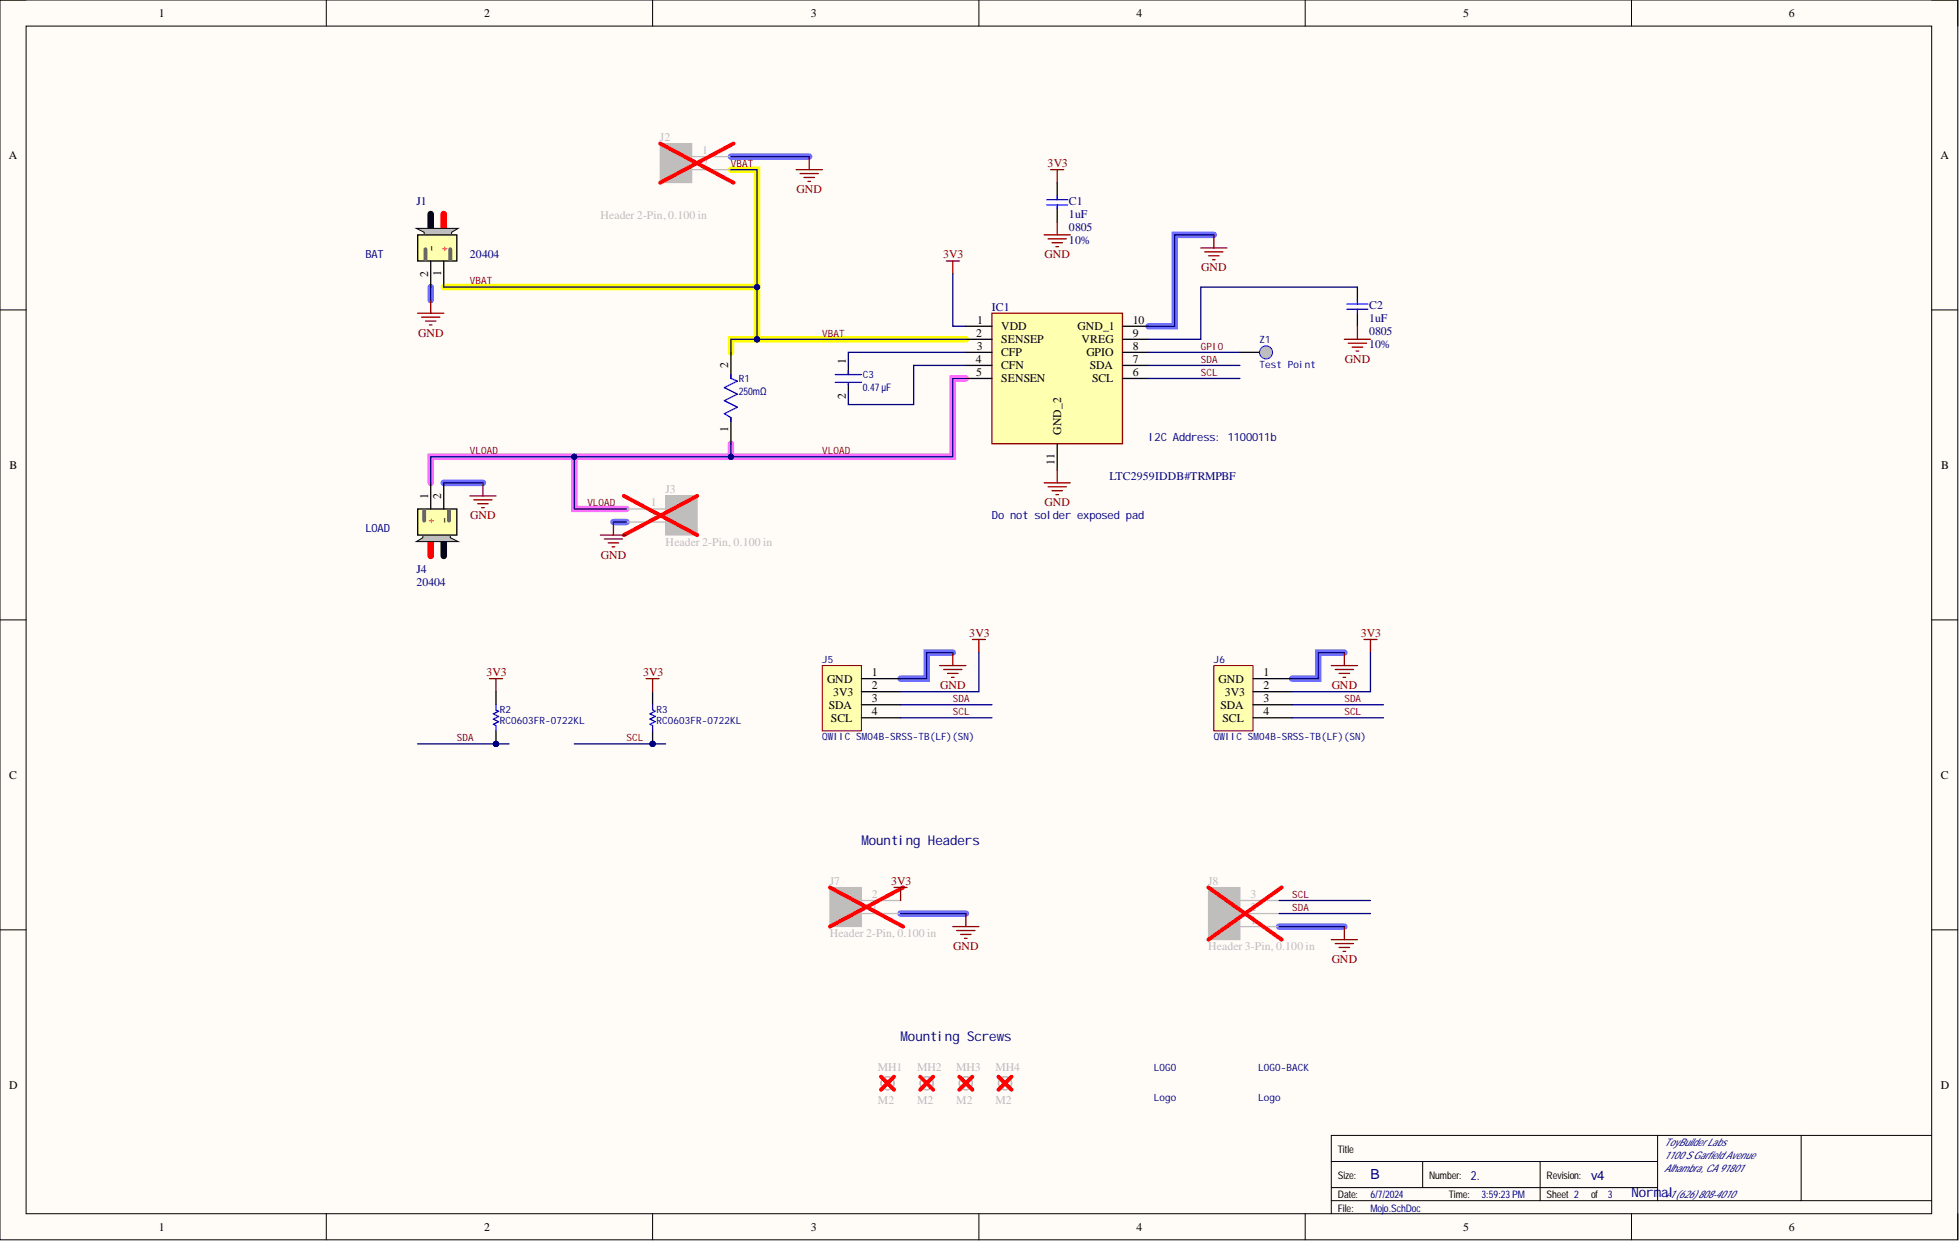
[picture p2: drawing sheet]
<svg xmlns="http://www.w3.org/2000/svg" width="381mm" height="241mm" viewBox="0 0 381 241" stroke-linecap="round" stroke-linejoin="round" font-family="sans-serif">
<defs><g id="words">
<text font-size="2.7" fill="#000080" x="266.5" y="229.3">B</text>
<g font-size="2.6">
<text x="84.6" y="49" transform="rotate(-90 84.6 49)">-</text>
<text x="87.2" y="101.8" transform="rotate(-90 87.2 101.8)">-</text>
</g>
<g font-size="2.6" fill="#000080">
<text x="167.5" y="164.3">Mounting Headers</text>
<text x="175.2" y="202.3">Mounting Screws</text>
<text x="317.3" y="232.8">Normal</text>
</g>
<g font-size="2.5" fill="#000080">
<text x="286.1" y="229.4">2.</text>
<text x="309.4" y="229.4">v4</text>
</g>
<g font-size="2.3">
<text x="30.9" y="3.3">1</text>
<text x="94.2" y="3.3">2</text>
<text x="157.7" y="3.3">3</text>
<text x="221" y="3.3">4</text>
<text x="284.6" y="3.3">5</text>
<text x="347.9" y="3.3">6</text>
<text x="1.7" y="30.9">A</text>
<text x="377.4" y="30.9">A</text>
<text x="83.3" y="53.8" transform="rotate(-90 83.3 53.8)">2</text>
<text x="85.8" y="53.6" transform="rotate(-90 85.8 53.6)">1</text>
<text x="189.9" y="65.5">2</text>
<text x="190" y="62.9">1</text>
<text x="194.7" y="64.2">VDD</text>
<text x="209.6" y="64.2">GND_1</text>
<text x="220.3" y="62.9">10</text>
<text x="220.3" y="65.5">9</text>
<text x="141.6" y="71.6" transform="rotate(-90 141.6 71.6)">2</text>
<text x="164.5" y="70.8" transform="rotate(-90 164.5 70.8)">1</text>
<text x="189.8" y="70.5">4</text>
<text x="190" y="68">3</text>
<text x="194.7" y="66.7">SENSEP</text>
<text x="194.7" y="69.3">CFP</text>
<text x="194.7" y="71.8">CFN</text>
<text x="210.4" y="66.7">VREG</text>
<text x="211.3" y="69.3">GPIO</text>
<text x="212" y="71.8">SDA</text>
<text x="220.3" y="68">8</text>
<text x="220.3" y="70.5">7</text>
<text x="164.5" y="77.6" transform="rotate(-90 164.5 77.6)">2</text>
<text x="189.9" y="73.1">5</text>
<text x="194.7" y="74.4">SENSEN</text>
<text x="212.4" y="74.4">SCL</text>
<text x="220.3" y="73.1">6</text>
<text x="141.6" y="84.1" transform="rotate(-90 141.6 84.1)">1</text>
<text x="206.4" y="84.5" transform="rotate(-90 206.4 84.5)">GND_2</text>
<text x="1.9" y="91.2">B</text>
<text x="205.1" y="90.3" transform="rotate(-90 205.1 90.3)">11</text>
<text x="377.5" y="91.2">B</text>
<text x="83.3" y="96.9" transform="rotate(-90 83.3 96.9)">1</text>
<text x="85.8" y="96.9" transform="rotate(-90 85.8 96.9)">2</text>
<text x="169.6" y="131.4">1</text>
<text x="245.7" y="131.4">1</text>
<text x="160.9" y="132.7">GND</text>
<text x="161.2" y="137.8">SDA</text>
<text x="162" y="135.3">3V3</text>
<text x="169.6" y="134">2</text>
<text x="169.6" y="136.5">3</text>
<text x="237" y="132.7">GND</text>
<text x="237.3" y="137.8">SDA</text>
<text x="238.2" y="135.3">3V3</text>
<text x="245.7" y="134">2</text>
<text x="245.7" y="136.5">3</text>
<text x="161.6" y="140.3">SCL</text>
<text x="169.6" y="139.1">4</text>
<text x="237.8" y="140.3">SCL</text>
<text x="245.7" y="139.1">4</text>
<text x="1.8" y="151.4">C</text>
<text x="377.5" y="151.4">C</text>
<text x="1.8" y="211.7">D</text>
<text x="377.5" y="211.7">D</text>
<text x="30.9" y="239.3">1</text>
<text x="94.2" y="239.3">2</text>
<text x="157.7" y="239.3">3</text>
<text x="221" y="239.3">4</text>
<text x="284.6" y="239.3">5</text>
<text x="347.9" y="239.3">6</text>
</g>
<g font-size="2.3" fill="#bfbebc">
<text x="128.4" y="27.4">J2</text>
<text x="136.6" y="29.9">1</text>
<text x="131.7" y="33.7">2</text>
<text x="131.9" y="31.2">1</text>
<text x="136.6" y="32.5">2</text>
<text x="116.8" y="42.6">Header 2-Pin, 0.100 in</text>
<text x="129.5" y="95.9">J3</text>
<text x="126.4" y="101">2</text>
<text x="126.6" y="98.5">1</text>
<text x="131.2" y="99.7">1</text>
<text x="129.5" y="106.1">Header 2-Pin, 0.100 in</text>
<text x="131.2" y="102.3">2</text>
<text x="161.4" y="172">J7</text>
<text x="235" y="172">J8</text>
<text x="164.7" y="175.9">2</text>
<text x="164.9" y="178.4">1</text>
<text x="169.6" y="177.1">1</text>
<text x="169.6" y="174.6">2</text>
<text x="238.4" y="175.9">3</text>
<text x="243.2" y="179.7">1</text>
<text x="243.2" y="177.1">2</text>
<text x="243.2" y="174.6">3</text>
<text x="161.4" y="182.2">Header 2-Pin, 0.100 in</text>
<text x="235" y="184.7">Header 3-Pin, 0.100 in</text>
<text x="238.5" y="180.9">1</text>
<text x="170.8" y="208.3">MH1</text>
<text x="178.4" y="208.3">MH2</text>
<text x="186" y="208.3">MH3</text>
<text x="193.6" y="208.3">MH4</text>
<text x="170.8" y="214.6">M2</text>
<text x="178.4" y="214.6">M2</text>
<text x="186" y="214.6">M2</text>
<text x="193.6" y="214.6">M2</text>
</g>
<g font-size="2.3" fill="#800000">
<text x="203.8" y="32.5">3V3</text>
<text x="154.9" y="37.6">GND</text>
<text x="183.4" y="50.2">3V3</text>
<text x="203.2" y="50.2">GND</text>
<text x="233.6" y="52.8">GND</text>
<text x="81.3" y="65.5">GND</text>
<text x="261.5" y="70.5">GND</text>
<text x="91.5" y="101">GND</text>
<text x="203.2" y="98.5">GND</text>
<text x="116.9" y="108.6">GND</text>
<text x="188.5" y="123.8">3V3</text>
<text x="264.7" y="123.8">3V3</text>
<text x="94.6" y="131.4">3V3</text>
<text x="125.1" y="131.4">3V3</text>
<text x="182.9" y="134">GND</text>
<text x="259" y="134">GND</text>
<text x="173.3" y="172">3V3</text>
<text x="185.4" y="184.7">GND</text>
<text x="259" y="187.3">GND</text>
</g>
<g font-size="2.3" fill="#000080">
<text x="81" y="39.8">J1</text>
<text x="207.9" y="39.8">C1</text>
<text x="207.9" y="42.4">1uF</text>
<text x="207.9" y="44.9">0805</text>
<text x="207.9" y="47.5">10%</text>
<text x="91.4" y="50.2">20404</text>
<text x="192.9" y="60.4">IC1</text>
<text x="266.3" y="62.7">1uF</text>
<text x="266.3" y="65.2">0805</text>
<text x="266.3" y="60.1">C2</text>
<text x="266.3" y="67.8">10%</text>
<text x="215.8" y="93.4">LTC2959IDDB#TRMPBF</text>
<text x="81" y="111.4">J4</text>
<text x="81" y="113.9">20404</text>
</g>
<g font-size="2.2" fill="#000080">
<text x="71.1" y="50.2">BAT</text>
<text x="223.4" y="85.8">I2C Address: 1100011b</text>
<text x="192.9" y="101">Do not solder exposed pad</text>
<text x="71.1" y="103.5">LOAD</text>
</g>
<g font-size="2.2" fill="#f00">
<text x="87.1" y="49" transform="rotate(-90 87.1 49)">+</text>
<text x="84.5" y="101.8" transform="rotate(-90 84.5 101.8)">+</text>
</g>
<g font-size="2" fill="#000080">
<text x="143.7" y="76.7">250mΩ</text>
<text x="167.8" y="76">0.47 μF</text>
<text x="323.7" y="222.9">ToyBuilder Labs</text>
<text x="323.7" y="225.4">1100 S Garfield Avenue</text>
<text x="323.7" y="228">Alhambra, CA 91801</text>
<text x="266.5" y="233">6/7/2024</text>
<text x="288.1" y="233">3:59:23 PM</text>
<text x="312.7" y="233">3</text>
<text x="323.7" y="233">+1(626)808-4010</text>
<text x="266.5" y="235.6">Mojo.SchDoc</text>
</g>
<g font-size="2">
<text x="260.2" y="224.2">Title</text>
<text x="260.2" y="229.2">Size:</text>
<text x="260.2" y="233">Date:</text>
<text x="278" y="229.2">Number:</text>
<text x="281.8" y="233">Time:</text>
<text x="300.8" y="229.2">Revision:</text>
<text x="300.8" y="233">Sheet 2</text>
<text x="309.4" y="233">of</text>
<text x="260.2" y="235.6">File:</text>
</g>
<g font-size="1.9" fill="#800000">
<text x="142.2" y="32.5">VBAT</text>
<text x="91.4" y="55.3">VBAT</text>
<text x="159.9" y="65.5">VBAT</text>
<text x="233.5" y="70.5">SDA</text>
<text x="233.5" y="68">GPIO</text>
<text x="233.5" y="73.1">SCL</text>
<text x="91.4" y="88.3">VLOAD</text>
<text x="159.9" y="88.3">VLOAD</text>
<text x="114.2" y="98.5">VLOAD</text>
<text x="185.3" y="136.5">SDA</text>
<text x="261.5" y="136.5">SDA</text>
<text x="185.3" y="139.1">SCL</text>
<text x="261.5" y="139.1">SCL</text>
<text x="88.8" y="144.1">SDA</text>
<text x="121.8" y="144.1">SCL</text>
<text x="251.3" y="177.1">SDA</text>
<text x="251.3" y="174.6">SCL</text>
</g>
<g font-size="1.9" fill="#000080">
<text x="245" y="66.7">Z1</text>
<text x="245" y="71.6">Test Point</text>
<text x="143.7" y="74.4">R1</text>
<text x="167.8" y="73.6">C3</text>
<text x="159.9" y="128.9">J5</text>
<text x="236.1" y="128.9">J6</text>
<text x="97.2" y="138.6">R2</text>
<text x="97.2" y="140.8">RC0603FR-0722KL</text>
<text x="127.7" y="138.6">R3</text>
<text x="127.7" y="140.8">RC0603FR-0722KL</text>
<text x="159.9" y="143.9">QWIIC SM04B-SRSS-TB(LF)(SN)</text>
<text x="236.1" y="143.9">QWIIC SM04B-SRSS-TB(LF)(SN)</text>
<text x="224.4" y="208.3">LOGO</text>
<text x="244.7" y="208.3">LOGO-BACK</text>
<text x="224.4" y="214.2">Logo</text>
<text x="244.7" y="214.2">Logo</text>
</g>
<g font-size="1.1" fill="#bfbebc">
<text x="172" y="211">M2</text>
<text x="179.6" y="211">M2</text>
<text x="187.3" y="211">M2</text>
<text x="194.9" y="211">M2</text>
</g>
</g></defs>
<path d="M0 0h380.8v241.1h-380.8z" fill-rule="evenodd" fill="#fffcf8"/>
<path d="M0 0h380.8v241.1h-380.8z" fill="none" stroke="#000" stroke-width=".19"/>
<path d="M5.1 5.1h370.6v230.9h-370.6z" fill-rule="evenodd" fill="#fffcf8"/>
<g fill="none" stroke="#000" stroke-width=".19">
<path d="M0 0h5.1M63.5 0v5.1M126.9 0v5.1M190.4 0v5.1M253.8 0v5.1M317.3 0v5.1M375.7 0h5.1v5.1M5.1 5.1h370.6v230.9h-370.6zM0 60.3h5.1M375.7 60.3h5.1M0 120.5h5.1M375.7 120.5h5.1"/>
<path d="M0 180.8h5.1M375.7 180.8h5.1M63.5 236v5.1M126.9 236v5.1M190.4 236v5.1M253.8 236v5.1M258.9 225.8h63.5M258.9 233.5h116.8M258.9 230.9h63.5M276.7 225.8v5.1M299.5 225.8v7.7M317.3 236v5.1"/>
<path d="M322.4 220.8v12.7M350.3 220.8v12.7M375.7 220.8h-116.8v15.2M380.8 236v5.1"/>
</g>
<path d="M142.2 30.4h15.2M83.8 55.8v2.6M236.1 45.7h-7.6v17.7h-5.1M86.3 93.9h7.6M119.3 101.5h2.5M185.3 126.9h-5.1v5.1h-5M261.5 126.9h-5.1v5.1h-5.1M175.2 177.6h12.6M248.8 180.2h12.7" fill="none" stroke="#6e6eff" stroke-width="1.3"/>
<path d="M187.8 73.6h-2.5v15.2h-101.5v5.1M111.7 88.8v10.2h10.1M142.2 86.3v2.5" fill="none" stroke="#ff6eff" stroke-width="1.3"/>
<path d="M142.2 33h5v22.8M86.3 55.8h60.9v10.2M147.2 66h-5v2.5M147.2 66h40.6" fill="none" stroke="#ff0" stroke-width="1.3"/>
<path d="M192.9 60.9h25.4v25.4h-25.4z" fill-rule="evenodd" fill="#ffffb0"/>
<path d="M192.9 60.9h25.4v25.4h-25.4z" fill="none" stroke="#800000" stroke-width=".25"/>
<path d="M187.8 63.4h5.1M187.8 66h5.1M187.8 68.5h5.1M187.8 71.1h5.1M187.8 73.6h5.1M218.3 63.4h5.1M218.3 66h5.1M218.3 68.5h5.1M218.3 71.1h5.1M218.3 73.6h5.1M205.6 86.3v5.1" fill="none" stroke="#000" stroke-width=".25"/>
<path d="M159.9 129.4h7.6v12.7h-7.6z" fill-rule="evenodd" fill="#ffffb0"/>
<path d="M159.9 129.4h7.6v12.7h-7.6z" fill="none" stroke="#800000" stroke-width=".19"/>
<path d="M167.5 132h7.7M167.5 134.5h7.7M167.5 137h7.7M167.5 139.6h7.7" fill="none" stroke="#000" stroke-width=".25"/>
<path d="M182.8 129.4h5M183.5 130.2h3.6M184.3 130.9h2M185.1 131.7h.5M185.3 126.9v2.5M189.1 124.3h2.6M190.4 124.3v2.6" fill="none" stroke="#800000" stroke-width=".25"/>
<path d="M236.1 129.4h7.6v12.7h-7.6z" fill-rule="evenodd" fill="#ffffb0"/>
<path d="M236.1 129.4h7.6v12.7h-7.6z" fill="none" stroke="#800000" stroke-width=".19"/>
<path d="M241.2 68.5h5M243.7 132h7.6M243.7 134.5h7.6M243.7 137h7.6M243.7 139.6h7.6" fill="none" stroke="#000" stroke-width=".25"/>
<path d="M258.9 129.4h5.1M259.7 130.2h3.5M260.4 130.9h2.1M261.2 131.7h.5M261.5 126.9v2.5M265.3 124.3h2.5M266.5 124.3v2.6" fill="none" stroke="#800000" stroke-width=".25"/>
<circle cx="246.2" cy="68.5" r="1.27" fill="#c0c0c0"/>
<circle cx="246.2" cy="68.5" r="1.27" fill="none" stroke="#00f" stroke-width=".19"/>
<path d="M86.3 41.6v2.8" fill="none" stroke="#f00" stroke-width="1.3"/>
<path d="M83.8 41.6v2.8" fill="none" stroke="#000" stroke-width="1.3"/>
<path d="M81 44.4h8.1l-1.3 .8v.5h-5.3v-.5z" fill-rule="evenodd" fill="#c0c0c0"/>
<path d="M81 44.4h8.1l-1.3 .8v.5h-5.3v-.5z" fill="none" stroke="#000" stroke-width=".19"/>
<path d="M81.2 45.7h7.6v5.1h-7.6z" fill-rule="evenodd" fill="#ffffb0"/>
<path d="M81.2 45.7h7.6v5.1h-7.6zM83.8 50.8v5M86.3 50.8v5M264 55.8v2.6M264 60.9v2.5" fill="none" stroke="#000" stroke-width=".25"/>
<path d="M82.8 48.5v2M87.6 48.5v2" fill="none" stroke="#666" stroke-width=".76"/>
<path d="M83.8 58.4v2.5M81.2 60.9h5.1M82 61.7h3.5M82.8 62.4h2M83.5 63.2h.5M261.5 66h5M262.2 66.7h3.6M263 67.5h2M263.7 68.3h.6M264 63.4v2.6" fill="none" stroke="#800000" stroke-width=".25"/>
<path d="M262 59.1h4M264 58.4v.7M262 60.1h4M264 60.1v.8" fill="none" stroke="#00f" stroke-width=".25"/>
<path d="M128.4 27.9h6.1v7.6h-6.1z" fill-rule="evenodd" fill="#bfbebc"/>
<path d="M128.4 27.9h6.1v7.6h-6.1z" fill="none" stroke="#bfbebc" stroke-width=".19"/>
<path d="M134.5 30.4h7.7M134.5 33h7.7" fill="none" stroke="#bfbebc" stroke-width=".25"/>
<path d="M128.4 27.9l14.3 7.6M142.7 27.9l-14.3 7.6" fill="none" stroke="#f00" stroke-width=".76"/>
<path d="M154.8 33h5.1M155.6 33.7h3.6M156.4 34.5h2M157.1 35.3h.5M157.4 30.4v2.6" fill="none" stroke="#800000" stroke-width=".25"/>
<path d="M83.8 105.3v2.8" fill="none" stroke="#f00" stroke-width="1.3"/>
<path d="M86.3 105.3v2.8" fill="none" stroke="#000" stroke-width="1.3"/>
<path d="M81 105.3l1.2-.8v-.5h5.4v.5l1.5 .8z" fill-rule="evenodd" fill="#c0c0c0"/>
<path d="M81 105.3l1.2-.8v-.5h5.4v.5l1.5 .8z" fill="none" stroke="#000" stroke-width=".19"/>
<path d="M81.2 99h7.6v5h-7.6z" fill-rule="evenodd" fill="#ffffb0"/>
<path d="M81.2 99h7.6v5h-7.6zM83.8 93.9v5.1M86.3 93.9v5.1" fill="none" stroke="#000" stroke-width=".25"/>
<path d="M82.5 99.2v2M87.3 99.2v2" fill="none" stroke="#666" stroke-width=".76"/>
<path d="M91.4 96.4h5.1M92.1 97.2h3.6M92.9 97.9h2M93.7 98.7h.5M93.9 93.9v2.5" fill="none" stroke="#800000" stroke-width=".25"/>
<path d="M129.5 96.4h6.1v7.6h-6.1z" fill-rule="evenodd" fill="#bfbebc"/>
<path d="M129.5 96.4h6.1v7.6h-6.1z" fill="none" stroke="#bfbebc" stroke-width=".19"/>
<g fill="none" stroke="#bfbebc" stroke-width=".25">
<path d="M121.8 99h7.7M121.8 101.5h7.7"/>
<circle cx="172.6" cy="210.6" r="1.27"/>
<circle cx="180.2" cy="210.6" r="1.27"/>
</g>
<path d="M121.3 96.4l14.3 7.6M135.6 96.4l-14.3 7.6M171.3 209.4l2.6 2.5M173.9 209.4l-2.6 2.5M179 209.4l2.5 2.5M181.5 209.4l-2.5 2.5" fill="none" stroke="#f00" stroke-width=".76"/>
<g fill="none" stroke="#800000" stroke-width=".25">
<path d="M204.3 33h2.6M205.6 33v2.5M184 50.8h2.6M185.3 50.8v2.5M203.1 45.7h5.1M203.8 46.4h3.6M204.6 47.2h2M205.4 48h.5M205.6 43.1v2.6M233.5 48.2h5.1M234.3 49h3.6M235.1 49.7h2"/>
<path d="M235.8 50.5h.5M236.1 45.7v2.5M116.8 104h5M117.5 104.8h3.6M118.3 105.6h2M119.1 106.3h.5M119.3 101.5v2.5"/>
</g>
<path d="M205.6 35.5v2.6M205.6 40.6v2.5M165 71.1v1.7M165 74.6v1.5" fill="none" stroke="#000" stroke-width=".25"/>
<path d="M203.6 38.8h4M203.6 39.8h4M205.6 38.1v.7M205.6 39.8v.8M162.5 72.8h5M162.5 74.4h5M165 72.1v.7M165 74.6v.3" fill="none" stroke="#00f" stroke-width=".25"/>
<path d="M161.4 172.6h6.1v7.6h-6.1z" fill-rule="evenodd" fill="#bfbebc"/>
<path d="M161.4 172.6h6.1v7.6h-6.1z" fill="none" stroke="#bfbebc" stroke-width=".19"/>
<path d="M167.5 177.6h7.7M167.5 175.1h7.7" fill="none" stroke="#bfbebc" stroke-width=".25"/>
<path d="M161.4 172.6l14.3 7.6M175.7 172.6l-14.3 7.6" fill="none" stroke="#f00" stroke-width=".76"/>
<path d="M235 172.6h6.2v10.1h-6.2z" fill-rule="evenodd" fill="#bfbebc"/>
<path d="M235 172.6h6.2v10.1h-6.2z" fill="none" stroke="#bfbebc" stroke-width=".19"/>
<g fill="none" stroke="#bfbebc" stroke-width=".25">
<path d="M241.2 177.6h7.6M241.2 175.1h7.6M241.2 180.2h7.6"/>
<circle cx="187.8" cy="210.6" r="1.27"/>
<circle cx="195.5" cy="210.6" r="1.27"/>
</g>
<path d="M235 172.6l14.3 10.1M249.3 172.6l-14.3 10.1M186.6 209.4l2.5 2.5M189.1 209.4l-2.5 2.5M194.2 209.4l2.5 2.5M196.7 209.4l-2.5 2.5" fill="none" stroke="#f00" stroke-width=".76"/>
<g fill="none" stroke="#800000" stroke-width=".25">
<path d="M203.1 93.9h5.1M203.8 94.7h3.6M204.6 95.4h2M205.4 96.2h.5M205.6 91.4v2.5M173.9 172.6h2.5M175.2 172.6v2.5M187.8 177.6v2.6M185.3 180.2h5.1M186.1 180.9h3.5M186.8 181.7h2.1M187.6 182.5h.5"/>
<path d="M258.9 182.7h5.1M259.7 183.5h3.5M260.4 184.2h2.1M261.2 185h.5M261.5 180.2v2.5"/>
</g>
<path d="M142.2 68.5v5.1M142.2 81.2v5.1" fill="none" stroke="#000" stroke-width=".25"/>
<path d="M142.2 72.8v.8l1.2 .5-2.5 1.3 2.5 1.2-2.5 1.3 2.5 1.3-2.5 1.2 1.3 .8v.8" fill="none" stroke="#00f" stroke-width=".25"/>
<circle cx="96.5" cy="144.6" r=".51" fill="#000080"/>
<circle cx="96.5" cy="144.6" r=".51" fill="none" stroke="#000080" stroke-width=".19"/>
<path d="M96.5 134.5v2.5M96.5 142.1v2.5" fill="none" stroke="#000" stroke-width=".25"/>
<circle cx="96.5" cy="144.6" r=".51" fill="#000080"/>
<circle cx="96.5" cy="144.6" r=".51" fill="none" stroke="#000080" stroke-width=".19"/>
<path d="M96.5 137v1l.5 .3-1 .5 1 .5-1 .5 1 .5-1 .5 .5 .3v1" fill="none" stroke="#00f" stroke-width=".25"/>
<circle cx="126.9" cy="144.6" r=".51" fill="#000080"/>
<circle cx="126.9" cy="144.6" r=".51" fill="none" stroke="#000080" stroke-width=".19"/>
<path d="M126.9 134.5v2.5M126.9 142.1v2.5" fill="none" stroke="#000" stroke-width=".25"/>
<circle cx="126.9" cy="144.6" r=".51" fill="#000080"/>
<circle cx="126.9" cy="144.6" r=".51" fill="none" stroke="#000080" stroke-width=".19"/>
<path d="M126.9 137v1l.5 .3-1 .5 1 .5-1 .5 1 .5-1 .5 .5 .3v1" fill="none" stroke="#00f" stroke-width=".25"/>
<path d="M95.2 132h2.5M96.5 132v2.5M125.7 132h2.5M126.9 132v2.5" fill="none" stroke="#800000" stroke-width=".25"/>
<g fill="none" stroke="#000080" stroke-width=".25">
<path d="M83.8 55.8v2.6M185.3 53.3v10.1h2.5M236.1 45.7h-7.6v17.7h-5.1M223.4 71.1h17.8M223.4 73.6h17.8M223.4 68.5h17.8M86.3 93.9h7.6M111.7 88.8v10.2h10.1M175.2 137h17.7M175.2 139.6h17.7M185.3 126.9h-5.1v5.1h-5M190.4 126.9v7.6h-15.2"/>
<path d="M251.3 137h17.8M251.3 139.6h17.8M261.5 126.9h-5.1v5.1h-5.1M266.5 126.9v7.6h-15.2"/>
</g>
<circle cx="111.7" cy="88.8" r=".51" fill="#000080"/>
<circle cx="111.7" cy="88.8" r=".51" fill="none" stroke="#000080" stroke-width=".19"/>
<path d="M147.2 66h40.6" fill="none" stroke="#000080" stroke-width=".25"/>
<circle cx="147.2" cy="66" r=".51" fill="#000080"/>
<circle cx="147.2" cy="66" r=".51" fill="none" stroke="#000080" stroke-width=".19"/>
<path d="M142.2 33h5v22.8M264 55.8h-30.5v10.2h-10.1M187.8 71.1h-10.1v7.6h-12.7v-2.6M187.8 68.5h-22.8v2.6M119.3 101.5h2.5M248.8 175.1h17.7M248.8 177.6h17.7M248.8 180.2h12.7" fill="none" stroke="#000080" stroke-width=".25"/>
<circle cx="147.2" cy="55.8" r=".51" fill="#000080"/>
<circle cx="147.2" cy="55.8" r=".51" fill="none" stroke="#000080" stroke-width=".19"/>
<path d="M86.3 55.8h60.9v10.2" fill="none" stroke="#000080" stroke-width=".25"/>
<circle cx="147.2" cy="55.8" r=".51" fill="#000080"/>
<circle cx="147.2" cy="55.8" r=".51" fill="none" stroke="#000080" stroke-width=".19"/>
<circle cx="147.2" cy="66" r=".51" fill="#000080"/>
<circle cx="147.2" cy="66" r=".51" fill="none" stroke="#000080" stroke-width=".19"/>
<path d="M142.2 30.4h15.2M147.2 66h-5v2.5M175.2 177.6h12.6" fill="none" stroke="#000080" stroke-width=".25"/>
<circle cx="147.2" cy="66" r=".51" fill="#000080"/>
<circle cx="147.2" cy="66" r=".51" fill="none" stroke="#000080" stroke-width=".19"/>
<path d="M142.2 86.3v2.5" fill="none" stroke="#000080" stroke-width=".25"/>
<circle cx="142.2" cy="88.8" r=".51" fill="#000080"/>
<circle cx="142.2" cy="88.8" r=".51" fill="none" stroke="#000080" stroke-width=".19"/>
<path d="M81.2 144.6h17.8" fill="none" stroke="#000080" stroke-width=".25"/>
<circle cx="96.5" cy="144.6" r=".51" fill="#000080"/>
<circle cx="96.5" cy="144.6" r=".51" fill="none" stroke="#000080" stroke-width=".19"/>
<path d="M111.7 144.6h17.8" fill="none" stroke="#000080" stroke-width=".25"/>
<circle cx="126.9" cy="144.6" r=".51" fill="#000080"/>
<circle cx="126.9" cy="144.6" r=".51" fill="none" stroke="#000080" stroke-width=".19"/>
<path d="M187.8 73.6h-2.5v15.2h-101.5v5.1" fill="none" stroke="#000080" stroke-width=".25"/>
<circle cx="111.7" cy="88.8" r=".51" fill="#000080"/>
<circle cx="111.7" cy="88.8" r=".51" fill="none" stroke="#000080" stroke-width=".19"/>
<circle cx="142.2" cy="88.8" r=".51" fill="#000080"/>
<circle cx="142.2" cy="88.8" r=".51" fill="none" stroke="#000080" stroke-width=".19"/>
<use href="#words"/>
</svg>
